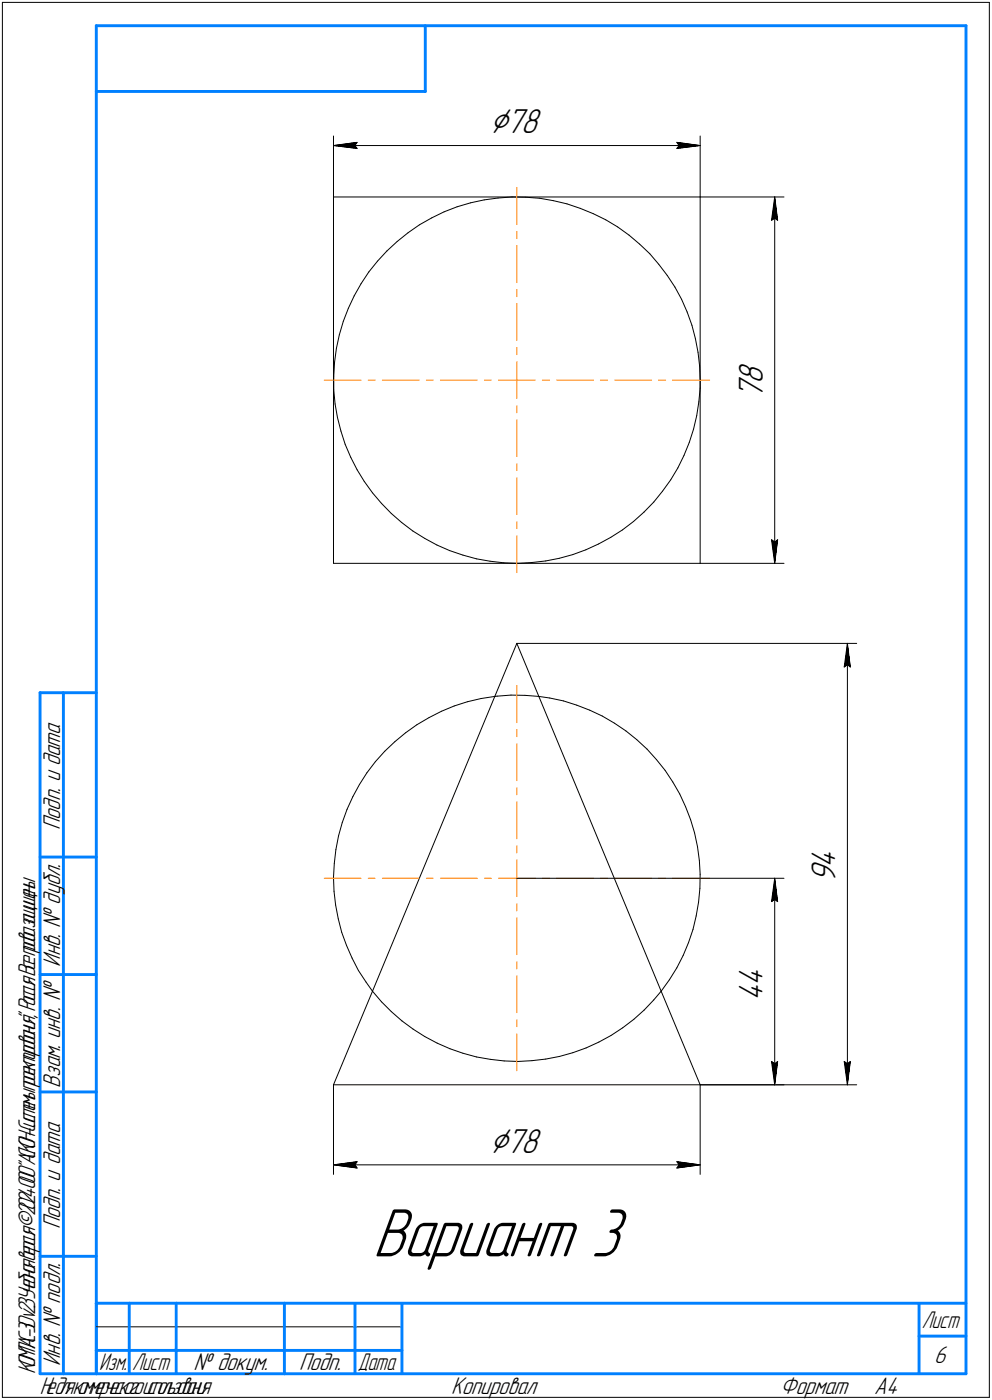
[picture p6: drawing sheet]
<svg xmlns="http://www.w3.org/2000/svg" width="211mm" height="298mm" viewBox="0 0 211 298" stroke-linecap="round" stroke-linejoin="round" font-family="sans-serif">
<defs><g id="words">
<text font-size="15.6" x="79.3" y="267.5">Вариант 3</text>
<g font-size="8.5">
<text x="104.2" y="28.4">⌀78</text>
<text x="104.2" y="245.5">⌀78</text>
</g>
<g font-size="7.8">
<text x="162.3" y="81.8" transform="rotate(-90 162.3 81.8)">8</text>
<text x="162.3" y="85" transform="rotate(-90 162.3 85)">7</text>
<text x="177.7" y="184.9" transform="rotate(-90 177.7 184.9)">4</text>
<text x="177.7" y="188.1" transform="rotate(-90 177.7 188.1)">9</text>
<text x="162.3" y="209.9" transform="rotate(-90 162.3 209.9)">4</text>
<text x="162.3" y="213.1" transform="rotate(-90 162.3 213.1)">4</text>
</g>
<g font-size="5.5">
<text x="12.8" y="176.7" transform="rotate(-90 12.8 176.7)">Подп. и дата</text>
<text x="12.8" y="205.8" transform="rotate(-90 12.8 205.8)">Инв. № дубл.</text>
<text x="12.8" y="231.6" transform="rotate(-90 12.8 231.6)">Взам. инв. №</text>
<text x="12.8" y="261.7" transform="rotate(-90 12.8 261.7)">Подп. и дата</text>
<text x="12.8" y="290.8" transform="rotate(-90 12.8 290.8)">Инв. № подл.</text>
<text x="41.2" y="291.8">№ докум.</text>
<text x="63.6" y="291.8">Подп.</text>
<text x="198.8" y="290.3">6</text>
<text x="96" y="296.8">Копировал</text>
<text x="166" y="296.8">Формат</text>
<text x="186" y="296.8">A4</text>
</g>
<g font-size="5.4">
<text x="196.1" y="282.8">Лист</text>
<text x="7.5" y="292.5" transform="rotate(-90 7.5 292.5)">КОМПАС-3Dv23Учебнаяверсия©2024ООО&quot;АСКОН-Системыпроектирования&quot;,Россия.Всеправазащищены.</text>
<text x="21.1" y="291.8">Изм.</text>
<text x="28.1" y="291.8">Лист</text>
<text x="76.1" y="291.8">Дата</text>
<text x="8.5" y="296.7">Недлякоммерческогоиспользования</text>
</g>
</g></defs>
<g fill="none" stroke="#000" stroke-width=".21">
<path d="M.5 .5v297zM.5 .5h210zM210.5 .5v297zM71 29v12.9zM71 31l5-.7zM71 31l5 .6zM71 31h78zM75.5 31l.5 .6zM76 30.3l-.5 .7zM144 31.6l5-.6zM144 30.3l.5 .7zM144 30.3l5 .7z"/>
<path d="M144.5 31l-.5 .6zM149 29v12.9zM71 41.9v78zM71 41.9h39zM78.5 57.9l-1.7 2.5zM80.3 55.6l-1.8 2.3zM82.3 53.5l2.2-2.1zM82.3 53.5l-2 2.1zM84.5 51.4l2.3-1.8zM86.8 49.6l2.4-1.7zM89.2 47.9l2.6-1.5zM91.8 46.4l2.7-1.3z"/>
<path d="M94.5 45.1l2.8-1.1zM97.3 44l2.8-.8zM100.1 43.2l2.9-.6zM103 42.6l2.9-.4zM105.9 42.2l3-.3zM108.9 41.9l3 .1zM110 41.9h39zM111.9 42l3 .2zM114.9 42.2l2.8 .5zM117.7 42.7l2.9 .7zM120.6 43.4l2.8 1zM123.4 44.4l2.8 1.1z"/>
<path d="M126.2 45.5l2.7 1.3zM128.9 46.8l2.5 1.5zM131.4 48.3l2.4 1.8zM133.8 50.1l2.3 1.9zM136.1 52l2.1 2zM138.2 54l2 2.3zM140.2 56.3l1.8 2.3zM142 58.6l1.6 2.5zM149 41.9v78zM149 41.9h17.8zM164.1 46.9l.7-.4zM164.8 41.9l.6 5z"/>
<path d="M164.8 46.5l.6 .4zM164.8 41.9l-.7 5zM164.8 41.9v78zM71.2 77.1l-.2 3zM71.6 74.2l-.4 2.9zM72.2 71.3l-.6 2.9zM73 68.4l-.8 2.9zM74.1 65.6l-1.1 2.8zM75.4 63l-1.3 2.6zM76.8 60.4l-1.4 2.6zM143.6 61.1l1.4 2.6zM145 63.7l1.2 2.7z"/>
<path d="M146.2 66.4l1 2.9zM147.2 69.3l.7 2.8zM147.9 72.1l.6 2.9zM148.5 75l.3 2.9zM148.8 77.9l.2 3zM71 80.1v2.9zM71 83l.3 3zM71.3 86l.5 2.9zM71.8 88.9l.7 2.9zM72.5 91.8l.9 2.8zM73.4 94.6l1.2 2.8zM74.6 97.4l1.4 2.6z"/>
<path d="M144.2 99.6l-1.5 2.6zM145.5 97l-1.3 2.6zM146.6 94.2l-1.1 2.8zM147.5 91.4l-.9 2.8zM148.2 88.5l-.7 2.9zM148.7 85.6l-.5 2.9zM149 82.6l-.3 3zM149 80.9v1.7zM71 119.9h78zM76 100l1.5 2.5zM77.5 102.5l1.7 2.4zM79.2 104.9l2 2.3z"/>
<path d="M81.2 107.2l2.1 2.1zM83.3 109.3l2.2 2zM85.5 111.3l2.3 1.8zM87.8 113.1l2.6 1.5zM90.4 114.6l2.6 1.4zM93 116l2.7 1.2zM95.7 117.2l2.8 1zM98.5 118.2l2.9 .8zM101.4 119l2.9 .5zM104.3 119.5l2.9 .3zM107.2 119.8l3 .1zM110.2 119.9l2.9-.1z"/>
<path d="M113.1 119.8l3-.4zM116.1 119.4l2.9-.5zM119 118.9l2.9-.8zM121.9 118.1l2.7-1zM124.6 117.1l2.7-1.3zM127.3 115.8l2.6-1.4zM129.9 114.4l2.5-1.6zM132.4 112.8l2.4-1.8zM134.8 111l2.2-1.9zM139.1 106.9l-2.1 2.2zM140.9 104.6l-1.8 2.3zM142.7 102.2l-1.8 2.4z"/>
<path d="M149 119.9h17.8zM164.1 114.9l.7 5zM164.1 114.9l.7 .5zM164.8 115.4l.6-.5zM165.4 114.9l-.6 5zM110 137l-4.7 11.3zM110 137l4.6 11.3zM110 137h72.3zM180.3 137l.6 5zM180.3 137l-.7 5zM180.3 137v94zM81.8 160l2.2-2.1z"/>
<path d="M81.8 160l-1.9 2.2zM84 157.9l2.3-1.9zM86.3 156l2.4-1.7zM88.7 154.3l2.6-1.5zM91.3 152.8l2.6-1.4zM93.9 151.4l2.7-1.1zM96.6 150.3l2.9-.9zM99.5 149.4l2.8-.7zM102.3 148.7l3-.4zM105.3 148.3l-26.1 62.7zM105.3 148.3l.5-.1zM105.8 148.2l2.9-.2z"/>
<path d="M108.7 148l3 .1zM111.7 148.1l2.9 .2zM114.6 148.3l26.1 62.7zM114.6 148.3l2.4 .3zM117 148.6l2.9 .6zM119.9 149.2l2.8 .9zM122.7 150.1l2.8 1.1zM125.5 151.2l2.6 1.3zM128.1 152.5l2.6 1.5zM130.7 154l2.5 1.6zM133.2 155.6l2.3 1.9zM135.5 157.5l2.2 2z"/>
<path d="M137.7 159.5l1.9 2.2zM179.6 142l.7-.5zM180.3 141.5l.6 .5zM72 178l-.5 2.9zM72.8 175.1l-.8 2.9zM73.8 172.3l-1 2.8zM75.1 169.6l-1.3 2.7zM76.5 167l-1.4 2.6zM78.1 164.5l-1.6 2.5zM79.9 162.2l-1.8 2.3zM139.6 161.7l1.9 2.3zM141.5 164l1.6 2.5z"/>
<path d="M143.1 166.5l1.5 2.6zM144.6 169.1l1.3 2.7zM145.9 171.8l1 2.7zM146.9 174.5l.9 2.8zM147.8 177.3l.6 3zM71 186.8l.1 3zM71.1 189.8l.3 2.9zM71.1 183.8l-.1 3zM71.4 192.7l.6 2.9zM71.5 180.9l-.4 2.9zM72 195.6l.7 2.9zM72.7 198.5l1 2.8z"/>
<path d="M110 187h56.8zM147.4 197.9l-.9 2.8zM148.1 195l-.7 2.9zM148.4 180.3l.4 2.9zM148.6 192.1l-.5 2.9zM148.8 183.2l.2 3zM148.9 189.1l-.3 3zM149 186.2l-.1 2.9zM164.1 192l.7-.5zM164.8 187l.6 5zM164.8 191.5l.6 .5zM164.8 187l-.7 5z"/>
<path d="M164.8 187v44zM73.7 201.3l1.2 2.7zM74.9 204l1.4 2.6zM76.3 206.6l1.6 2.5zM77.9 209.1l1.3 1.9zM79.2 211l-8.2 20zM79.2 211l2 2.3zM81.2 213.3l2.1 2.1zM83.3 215.4l2.2 2zM85.5 217.4l2.4 1.7zM87.9 219.1l2.5 1.6zM132.5 218.8l2.3-1.8z"/>
<path d="M134.8 217l2.2-1.9zM139.1 212.9l-2.1 2.2zM140.7 211l8.3 20zM140.7 211l-1.6 1.9zM142.4 208.6l-1.7 2.4zM144 206.1l-1.6 2.5zM145.3 203.4l-1.3 2.7zM146.5 200.7l-1.2 2.7zM71 231h78zM71 231v19zM90.4 220.7l2.6 1.4zM93 222.1l2.7 1.2z"/>
<path d="M95.7 223.3l2.8 1zM98.5 224.3l2.9 .7zM101.4 225l2.9 .6zM104.3 225.6l2.9 .3zM107.2 225.9l3 .1zM110.2 226l3-.2zM113.2 225.8l2.9-.3zM116.1 225.5l2.9-.6zM119 224.9l2.9-.8zM121.9 224.1l2.8-1zM124.7 223.1l2.7-1.2zM127.4 221.9l2.6-1.4z"/>
<path d="M130 220.5l2.5-1.7zM149 231h17.8zM149 231h33.3zM149 231v19zM164.1 226l.7 5zM164.1 226l.7 .5zM164.8 226.5l.6-.5zM165.4 226l-.6 5zM179.6 226l.7 5zM179.6 226l.7 .5zM180.3 226.5l.6-.5zM180.9 226l-.6 5z"/>
<path d="M71 248l5-.7zM71 248l5 .7zM71 248h78zM75.5 248l.5 .7zM76 247.3l-.5 .7zM144 248.7l5-.7zM144 247.3l.5 .7zM144 247.3l5 .7zM144.5 248l-.5 .7zM.5 297.5h210zM20.5 282.5h65z"/>
</g>
<g fill="none" stroke="#ff8000" stroke-width=".21">
<path d="M110 39.9v7.9zM110 49.3v1.5zM110 52.3v7.9zM110 61.6v1.6zM110 64.6v7.9zM110 74v1.5zM110 77v3.9zM69 80.9h7.8zM78.3 80.9h1.5zM81.3 80.9h7.9zM90.7 80.9h1.5zM93.7 80.9h7.8z"/>
<path d="M103.1 80.9h1.4zM106.1 80.9h3.9zM110 80.9h3.9zM110 98.7v1.5zM110 89.4v7.8zM110 86.4v1.5zM110 80.9v3.9zM115.4 80.9h1.5zM118.4 80.9h7.9zM127.7 80.9h1.6zM130.8 80.9h7.8zM140.1 80.9h1.5z"/>
<path d="M143.1 80.9h7.9zM110 114.1v7.8zM110 111.1v1.5zM110 101.7v7.9zM110 146v7.9zM110 155.3v1.6zM110 158.3v7.9zM110 167.7v1.5zM110 170.7v7.9zM69 187h7.8zM78.3 187h1.5zM81.3 187h7.9z"/>
<path d="M90.7 187h1.5zM93.7 187h7.8zM103.1 187h1.4zM106.1 187h3.9zM110 187h3.9zM110 195.4v7.9zM110 192.4v1.5zM110 187v3.9zM110 180.1v1.5zM110 183v4zM115.4 187h1.5zM118.4 187h7.9z"/>
<path d="M127.7 187h1.6zM130.8 187h7.8zM140.1 187h1.5zM143.1 187h7.9zM110 217.1v1.5zM110 207.8v7.8zM110 204.8v1.5zM110 220.1v7.9z"/>
</g>
<g fill="#fff" stroke="#fff" stroke-width=".21">
<path d="M156.7 204.9h7.1zM156.7 204.9h7.1zM156.7 205h7.1zM156.7 205.1h7.1zM156.7 205.1h7.1zM156.7 205.2h7.1zM156.7 205.2h7.1zM156.7 205.3h7.1zM156.7 205.3h7.1zM156.7 205.4h7.1zM156.7 205.5h7.1zM156.7 205.5h7.1zM156.7 205.6h7.1zM156.7 205.6h7.1zM156.7 205.7h7.1zM156.7 205.7h7.1zM156.7 205.8h7.1zM156.7 205.9h7.1zM156.7 205.9h7.1zM156.7 206h7.1zM156.7 206h7.1zM156.7 206.1h7.1zM156.7 206.1h7.1zM156.7 206.2h7.1zM156.7 206.2h7.1zM156.7 206.3h7.1zM156.7 206.4h7.1zM156.7 206.4h7.1zM156.7 206.5h7.1zM156.7 206.5h7.1zM156.7 206.6h7.1zM156.7 206.6h7.1zM156.7 206.7h7.1zM156.7 206.8h7.1zM156.7 206.8h7.1zM156.7 206.9h7.1zM156.7 206.9h7.1zM156.7 207h7.1zM156.7 207h7.1zM156.7 207.1h7.1zM156.7 207.2h7.1zM156.7 207.2h7.1zM156.7 207.3h7.1zM156.7 207.3h7.1zM156.7 207.4h7.1zM156.7 207.4h7.1zM156.7 207.5h7.1zM156.7 207.5h7.1zM156.7 207.6h7.1zM156.7 207.7h7.1zM156.7 207.7h7.1zM156.7 207.8h7.1zM156.7 207.8h7.1zM156.7 207.9h7.1zM156.7 207.9h7.1zM156.7 208h7.1zM156.7 208.1h7.1zM156.7 208.1h7.1zM156.7 208.2h7.1zM156.7 208.2h7.1zM156.7 208.3h7.1zM156.7 208.3h7.1zM156.7 208.4h7.1zM156.7 208.4h7.1zM156.7 208.5h7.1zM156.7 208.6h7.1zM156.7 208.6h7.1zM156.7 208.7h7.1zM156.7 208.7h7.1zM156.7 208.8h7.1zM156.7 208.8h7.1zM156.7 208.9h7.1zM156.7 209h7.1zM156.7 209h7.1zM156.7 209.1h7.1zM156.7 209.1h7.1zM156.7 209.2h7.1zM156.7 209.2h7.1zM156.7 209.3h7.1zM156.7 209.4h7.1zM156.7 209.4h7.1zM156.7 209.5h7.1zM156.7 209.5h7.1zM156.7 209.6h7.1zM156.7 209.6h7.1zM156.7 209.7h7.1zM156.7 209.7h7.1zM156.7 209.8h7.1zM156.7 209.9h7.1zM156.7 209.9h7.1zM156.7 210h7.1zM156.7 210h7.1zM156.7 210.1h7.1zM156.7 210.1h7.1zM156.7 210.2h7.1zM156.7 210.3h7.1zM156.7 210.3h7.1zM156.7 210.4h7.1zM156.7 210.4h7.1zM156.7 210.5h7.1zM156.7 210.5h7.1zM156.7 210.6h7.1zM156.7 210.7h7.1zM156.7 210.7h7.1zM156.7 210.8h7.1zM156.7 210.8h7.1zM156.7 210.9h7.1zM156.7 210.9h7.1zM156.7 211h7.1zM156.7 211h7.1zM156.7 211.1h7.1zM156.7 211.2h7.1zM156.7 211.2h7.1zM156.7 211.3h7.1zM156.7 211.3h7.1zM156.7 211.4h7.1zM156.7 211.4h7.1zM156.7 211.5h7.1zM156.7 211.6h7.1zM156.7 211.6h7.1zM156.7 211.7h7.1zM156.7 211.7h7.1zM156.7 211.8h7.1zM156.7 211.8h7.1zM156.7 211.9h7.1zM156.7 211.9h7.1zM156.7 212h7.1zM156.7 212.1h7.1zM156.7 212.1h7.1zM156.7 212.2h7.1zM156.7 212.2h7.1zM156.7 212.3h7.1zM156.7 212.3h7.1zM156.7 212.4h7.1zM156.7 212.5h7.1zM156.7 212.5h7.1zM156.7 212.6h7.1zM156.7 212.6h7.1zM156.7 212.7h7.1zM156.7 212.7h7.1zM156.7 212.8h7.1zM156.7 212.9h7.1zM156.7 212.9h7.1zM156.7 213h7.1zM156.7 213h7.1z"/>
<path d="M163.6 225.5h2.5zM163.6 225.6h2.5zM163.6 225.6h2.5zM163.6 225.7h2.5zM163.6 225.7h2.5zM163.6 225.8h2.5zM163.6 225.8h2.5zM163.6 225.9h2.5zM163.7 225.9h2.3zM163.7 226h2.3zM163.7 226.1h2.3zM163.7 226.1h2.3zM163.7 226.2h2.3zM163.7 226.2h2.3zM163.7 226.3h2.3zM163.7 226.3h2.2zM163.7 226.4h2.2zM163.7 226.5h2.2zM163.7 226.5h2.2zM163.7 226.6h2.2zM163.7 226.6h2.2zM163.7 226.7h2.2zM163.7 226.7h2.2zM163.8 226.8h2.1zM163.8 226.9h2.1zM163.8 226.9h2.1zM163.8 227h2.1zM163.8 227h2.1zM163.8 227.1h2.1zM163.8 227.1h2.1zM163.9 227.2h1.9zM163.9 227.2h1.9zM163.9 227.3h1.9zM163.9 227.4h1.9zM163.9 227.4h1.9zM163.9 227.5h1.9zM163.9 227.5h1.9zM163.9 227.6h1.9zM163.9 227.6h1.9zM163.9 227.7h1.9zM163.9 227.8h1.9zM163.9 227.8h1.9zM163.9 227.9h1.9zM163.9 227.9h1.9zM163.9 228h1.8zM164 228h1.7zM164 228.1h1.7zM164 228.1h1.7zM164 228.2h1.7zM164 228.3h1.7zM164 228.3h1.7zM164 228.4h1.7zM164 228.4h1.7zM164 228.5h1.7zM164 228.5h1.7zM164 228.6h1.7zM164 228.7h1.7zM164 228.7h1.7zM164 228.8h1.7zM164.1 228.8h1.5zM164.1 228.9h1.5zM164.1 228.9h1.5zM164.1 229h1.5zM164.1 229.1h1.5zM164.1 229.1h1.5zM164.1 229.2h1.5zM164.1 229.2h1.5zM164.1 229.3h1.5zM164.1 229.3h1.5zM164.2 229.4h1.3zM164.2 229.4h1.3zM164.3 229.5h1.1zM164.3 229.6h1.1zM164.3 229.6h1.1zM164.3 229.7h1.1zM164.3 229.7h1.1zM164.4 229.8h.9zM164.4 229.8h.9zM164.4 229.9h.9zM164.4 230h.9zM164.4 230h.9zM164.5 230.1h.7zM164.5 230.1h.7zM164.5 230.2h.7zM164.5 230.2h.7zM164.5 230.3h.7zM164.6 230.3h.5zM164.6 230.4h.5zM164.6 230.5h.4zM164.6 230.5h.4zM164.7 230.6h.3zM164.7 230.6h.3zM164.7 230.7h.3zM164.8 230.7h.1zM164.8 230.8h.1z"/>
<path d="M164.8 187.2h.1zM164.8 187.2h.1zM164.7 187.3h.3zM164.7 187.3h.3zM164.7 187.4h.3zM164.6 187.5h.4zM164.6 187.5h.4zM164.6 187.6h.5zM164.6 187.6h.5zM164.5 187.7h.7zM164.5 187.7h.7zM164.5 187.8h.7zM164.5 187.8h.7zM164.5 187.9h.7zM164.4 188h.9zM164.4 188h.9zM164.4 188.1h.9zM164.4 188.1h.9zM164.4 188.2h.9zM164.3 188.2h1.1zM164.3 188.3h1.1zM164.3 188.4h1.1zM164.3 188.4h1.1zM164.3 188.5h1.1zM164.2 188.5h1.3zM164.2 188.6h1.3zM164.1 188.6h1.5zM164.1 188.7h1.5zM164.1 188.8h1.5zM164.1 188.8h1.5zM164.1 188.9h1.5zM164.1 188.9h1.5zM164.1 189h1.5zM164.1 189h1.5zM164.1 189.1h1.5zM164.1 189.1h1.5zM164 189.2h1.7zM164 189.3h1.7zM164 189.3h1.7zM164 189.4h1.7zM164 189.4h1.7zM164 189.5h1.7zM164 189.5h1.7zM164 189.6h1.7zM164 189.7h1.7zM164 189.7h1.7zM164 189.8h1.7zM164 189.8h1.7zM164 189.9h1.7zM164 189.9h1.7zM163.9 190h1.8zM163.9 190h1.9zM163.9 190.1h1.9zM163.9 190.2h1.9zM163.9 190.2h1.9zM163.9 190.3h1.9zM163.9 190.3h1.9zM163.9 190.4h1.9zM163.9 190.4h1.9zM163.9 190.5h1.9zM163.9 190.6h1.9zM163.9 190.6h1.9zM163.9 190.7h1.9zM163.9 190.7h1.9zM163.9 190.8h1.9zM163.8 190.8h2.1zM163.8 190.9h2.1zM163.8 191h2.1zM163.8 191h2.1zM163.8 191.1h2.1zM163.8 191.1h2.1zM163.8 191.2h2.1zM163.7 191.2h2.2zM163.7 191.3h2.2zM163.7 191.3h2.2zM163.7 191.4h2.2zM163.7 191.5h2.2zM163.7 191.5h2.2zM163.7 191.6h2.2zM163.7 191.6h2.2zM163.7 191.7h2.3zM163.7 191.7h2.3zM163.7 191.8h2.3zM163.7 191.9h2.3zM163.7 191.9h2.3zM163.7 192h2.3zM163.7 192h2.3zM163.6 192.1h2.5zM163.6 192.1h2.5zM163.6 192.2h2.5zM163.6 192.2h2.5zM163.6 192.3h2.5zM163.6 192.4h2.5zM163.6 192.4h2.5z"/>
<path d="M172.2 179.9h7.1zM172.2 179.9h7.1zM172.2 180h7.1zM172.2 180.1h7.1zM172.2 180.1h7.1zM172.2 180.2h7.1zM172.2 180.2h7.1zM172.2 180.3h7.1zM172.2 180.3h7.1zM172.2 180.4h7.1zM172.2 180.5h7.1zM172.2 180.5h7.1zM172.2 180.6h7.1zM172.2 180.6h7.1zM172.2 180.7h7.1zM172.2 180.7h7.1zM172.2 180.8h7.1zM172.2 180.8h7.1zM172.2 180.9h7.1zM172.2 181h7.1zM172.2 181h7.1zM172.2 181.1h7.1zM172.2 181.1h7.1zM172.2 181.2h7.1zM172.2 181.2h7.1zM172.2 181.3h7.1zM172.2 181.4h7.1zM172.2 181.4h7.1zM172.2 181.5h7.1zM172.2 181.5h7.1zM172.2 181.6h7.1zM172.2 181.6h7.1zM172.2 181.7h7.1zM172.2 181.8h7.1zM172.2 181.8h7.1zM172.2 181.9h7.1zM172.2 181.9h7.1zM172.2 182h7.1zM172.2 182h7.1zM172.2 182.1h7.1zM172.2 182.1h7.1zM172.2 182.2h7.1zM172.2 182.3h7.1zM172.2 182.3h7.1zM172.2 182.4h7.1zM172.2 182.4h7.1zM172.2 182.5h7.1zM172.2 182.5h7.1zM172.2 182.6h7.1zM172.2 182.7h7.1zM172.2 182.7h7.1zM172.2 182.8h7.1zM172.2 182.8h7.1zM172.2 182.9h7.1zM172.2 182.9h7.1zM172.2 183h7.1zM172.2 183h7.1zM172.2 183.1h7.1zM172.2 183.2h7.1zM172.2 183.2h7.1zM172.2 183.3h7.1zM172.2 183.3h7.1zM172.2 183.4h7.1zM172.2 183.4h7.1zM172.2 183.5h7.1zM172.2 183.6h7.1zM172.2 183.6h7.1zM172.2 183.7h7.1zM172.2 183.7h7.1zM172.2 183.8h7.1zM172.2 183.8h7.1zM172.2 183.9h7.1zM172.2 184h7.1zM172.2 184h7.1zM172.2 184.1h7.1zM172.2 184.1h7.1zM172.2 184.2h7.1zM172.2 184.2h7.1zM172.2 184.3h7.1zM172.2 184.3h7.1zM172.2 184.4h7.1zM172.2 184.5h7.1zM172.2 184.5h7.1zM172.2 184.6h7.1zM172.2 184.6h7.1zM172.2 184.7h7.1zM172.2 184.7h7.1zM172.2 184.8h7.1zM172.2 184.9h7.1zM172.2 184.9h7.1zM172.2 185h7.1zM172.2 185h7.1zM172.2 185.1h7.1zM172.2 185.1h7.1zM172.2 185.2h7.1zM172.2 185.3h7.1zM172.2 185.3h7.1zM172.2 185.4h7.1zM172.2 185.4h7.1zM172.2 185.5h7.1zM172.2 185.5h7.1zM172.2 185.6h7.1zM172.2 185.6h7.1zM172.2 185.7h7.1zM172.2 185.8h7.1zM172.2 185.8h7.1zM172.2 185.9h7.1zM172.2 185.9h7.1zM172.2 186h7.1zM172.2 186h7.1zM172.2 186.1h7.1zM172.2 186.2h7.1zM172.2 186.2h7.1zM172.2 186.3h7.1zM172.2 186.3h7.1zM172.2 186.4h7.1zM172.2 186.4h7.1zM172.2 186.5h7.1zM172.2 186.5h7.1zM172.2 186.6h7.1zM172.2 186.7h7.1zM172.2 186.7h7.1zM172.2 186.8h7.1zM172.2 186.8h7.1zM172.2 186.9h7.1zM172.2 186.9h7.1zM172.2 187h7.1zM172.2 187.1h7.1zM172.2 187.1h7.1zM172.2 187.2h7.1zM172.2 187.2h7.1zM172.2 187.3h7.1zM172.2 187.3h7.1zM172.2 187.4h7.1zM172.2 187.5h7.1zM172.2 187.5h7.1zM172.2 187.6h7.1zM172.2 187.6h7.1zM172.2 187.7h7.1zM172.2 187.7h7.1zM172.2 187.8h7.1zM172.2 187.8h7.1zM172.2 187.9h7.1zM172.2 188h7.1zM172.2 188h7.1z"/>
<path d="M179 225.5h2.5zM179.1 225.6h2.4zM179.1 225.6h2.4zM179.1 225.7h2.4zM179.1 225.7h2.4zM179.1 225.8h2.4zM179.1 225.8h2.4zM179.1 225.9h2.4zM179.2 225.9h2.3zM179.2 226h2.3zM179.2 226.1h2.3zM179.2 226.1h2.3zM179.2 226.2h2.3zM179.2 226.2h2.3zM179.2 226.3h2.3zM179.2 226.3h2.2zM179.2 226.4h2.2zM179.2 226.5h2.2zM179.2 226.5h2.2zM179.2 226.6h2.2zM179.2 226.6h2.2zM179.2 226.7h2.2zM179.2 226.7h2.2zM179.3 226.8h2.1zM179.3 226.9h2.1zM179.3 226.9h2.1zM179.3 227h2.1zM179.3 227h2.1zM179.3 227.1h2.1zM179.3 227.1h2.1zM179.3 227.2h2zM179.3 227.2h2zM179.3 227.3h2zM179.3 227.4h2zM179.3 227.4h2zM179.3 227.5h2zM179.3 227.5h2zM179.4 227.6h1.8zM179.4 227.6h1.8zM179.4 227.7h1.8zM179.4 227.8h1.8zM179.4 227.8h1.8zM179.4 227.9h1.8zM179.4 227.9h1.8zM179.4 228h1.8zM179.4 228h1.8zM179.4 228.1h1.8zM179.4 228.1h1.8zM179.4 228.2h1.8zM179.4 228.3h1.8zM179.4 228.3h1.8zM179.4 228.4h1.8zM179.5 228.4h1.6zM179.5 228.5h1.6zM179.5 228.5h1.6zM179.5 228.6h1.6zM179.5 228.7h1.6zM179.5 228.7h1.6zM179.5 228.8h1.6zM179.5 228.8h1.6zM179.5 228.9h1.6zM179.5 228.9h1.6zM179.5 229h1.6zM179.5 229.1h1.6zM179.5 229.1h1.6zM179.5 229.2h1.6zM179.5 229.2h1.5zM179.6 229.3h1.4zM179.6 229.3h1.4zM179.7 229.4h1.3zM179.7 229.4h1.3zM179.7 229.5h1.2zM179.7 229.6h1.2zM179.7 229.6h1.2zM179.8 229.7h1zM179.8 229.7h1zM179.8 229.8h1zM179.8 229.8h1zM179.9 229.9h.8zM179.9 230h.8zM179.9 230h.8zM179.9 230.1h.8zM179.9 230.1h.8zM180 230.2h.6zM180 230.2h.6zM180 230.3h.6zM180.1 230.3h.5zM180.1 230.4h.5zM180.1 230.5h.4zM180.1 230.5h.4zM180.2 230.6h.3zM180.2 230.6h.3zM180.2 230.7h.3zM180.2 230.7h.2zM180.2 230.8h.2z"/>
<path d="M180.2 137.2h.2zM180.2 137.2h.2zM180.2 137.3h.3zM180.2 137.3h.3zM180.2 137.4h.3zM180.1 137.4h.4zM180.1 137.5h.4zM180.1 137.6h.5zM180.1 137.6h.5zM180.1 137.7h.5zM180 137.7h.6zM180 137.8h.6zM179.9 137.8h.8zM179.9 137.9h.8zM179.9 138h.8zM179.9 138h.8zM179.9 138.1h.8zM179.8 138.1h1zM179.8 138.2h1zM179.8 138.2h1zM179.8 138.3h1zM179.8 138.3h1zM179.7 138.4h1.2zM179.7 138.5h1.2zM179.7 138.5h1.2zM179.7 138.6h1.3zM179.7 138.6h1.3zM179.6 138.7h1.4zM179.6 138.7h1.4zM179.5 138.8h1.5zM179.5 138.9h1.6zM179.5 138.9h1.6zM179.5 139h1.6zM179.5 139h1.6zM179.5 139.1h1.6zM179.5 139.1h1.6zM179.5 139.2h1.6zM179.5 139.2h1.6zM179.5 139.3h1.6zM179.5 139.4h1.6zM179.5 139.4h1.6zM179.5 139.5h1.6zM179.5 139.5h1.6zM179.5 139.6h1.6zM179.4 139.6h1.8zM179.4 139.7h1.8zM179.4 139.8h1.8zM179.4 139.8h1.8zM179.4 139.9h1.8zM179.4 139.9h1.8zM179.4 140h1.8zM179.4 140h1.8zM179.4 140.1h1.8zM179.4 140.2h1.8zM179.4 140.2h1.8zM179.4 140.3h1.8zM179.4 140.3h1.8zM179.4 140.4h1.8zM179.3 140.4h2zM179.3 140.5h2zM179.3 140.5h2zM179.3 140.6h2zM179.3 140.7h2zM179.3 140.7h2zM179.3 140.8h2zM179.3 140.8h2zM179.3 140.9h2.1zM179.3 140.9h2.1zM179.3 141h2.1zM179.3 141.1h2.1zM179.3 141.1h2.1zM179.3 141.2h2.1zM179.3 141.2h2.1zM179.2 141.3h2.2zM179.2 141.3h2.2zM179.2 141.4h2.2zM179.2 141.4h2.2zM179.2 141.5h2.2zM179.2 141.6h2.2zM179.2 141.6h2.2zM179.2 141.7h2.3zM179.2 141.7h2.3zM179.2 141.8h2.3zM179.2 141.8h2.3zM179.2 141.9h2.3zM179.2 142h2.3zM179.2 142h2.3zM179.1 142.1h2.4zM179.1 142.1h2.4zM179.1 142.2h2.4zM179.1 142.2h2.4zM179.1 142.3h2.4zM179.1 142.4h2.4zM179.1 142.4h2.4z"/>
<path d="M104.1 239.8h11.7zM104.1 239.8h11.7zM104.1 239.9h11.7zM104.1 239.9h11.7zM104.1 240h11.7zM104.1 240.1h11.7zM104.1 240.1h11.7zM104.1 240.2h11.7zM104.1 240.2h11.7zM104.1 240.3h11.7zM104.1 240.3h11.7zM104.1 240.4h11.7zM104.1 240.5h11.7zM104.1 240.5h11.7zM104.1 240.6h11.7zM104.1 240.6h11.7zM104.1 240.7h11.7zM104.1 240.7h11.7zM104.1 240.8h11.7zM104.1 240.8h11.7zM104.1 240.9h11.7zM104.1 241h11.7zM104.1 241h11.7zM104.1 241.1h11.7zM104.1 241.1h11.7zM104.1 241.2h11.7zM104.1 241.2h11.7zM104.1 241.3h11.7zM104.1 241.4h11.7zM104.1 241.4h11.7zM104.1 241.5h11.7zM104.1 241.5h11.7zM104.1 241.6h11.7zM104.1 241.6h11.7zM104.1 241.7h11.7zM104.1 241.8h11.7zM104.1 241.8h11.7zM104.1 241.9h11.7zM104.1 241.9h11.7zM104.1 242h11.7zM104.1 242h11.7zM104.1 242.1h11.7zM104.1 242.1h11.7zM104.1 242.2h11.7zM104.1 242.3h11.7zM104.1 242.3h11.7zM104.1 242.4h11.7zM104.1 242.4h11.7zM104.1 242.5h11.7zM104.1 242.5h11.7zM104.1 242.6h11.7zM104.1 242.7h11.7zM104.1 242.7h11.7zM104.1 242.8h11.7zM104.1 242.8h11.7zM104.1 242.9h11.7zM104.1 242.9h11.7zM104.1 243h11.7zM104.1 243h11.7zM104.1 243.1h11.7zM104.1 243.2h11.7zM104.1 243.2h11.7zM104.1 243.3h11.7zM104.1 243.3h11.7zM104.1 243.4h11.7zM104.1 243.4h11.7zM104.1 243.5h11.7zM104.1 243.6h11.7zM104.1 243.6h11.7zM104.1 243.7h11.7zM104.1 243.7h11.7zM104.1 243.8h11.7zM104.1 243.8h11.7zM104.1 243.9h11.7zM104.1 244h11.7zM104.1 244h11.7zM104.1 244.1h11.7zM104.1 244.1h11.7zM104.1 244.2h11.7zM104.1 244.2h11.7zM104.1 244.3h11.7zM104.1 244.3h11.7zM104.1 244.4h11.7zM104.1 244.5h11.7zM104.1 244.5h11.7zM104.1 244.6h11.7zM104.1 244.6h11.7zM104.1 244.7h11.7zM104.1 244.7h11.7zM104.1 244.8h11.7zM104.1 244.9h11.7zM104.1 244.9h11.7zM104.1 245h11.7zM104.1 245h11.7zM104.1 245.1h11.7zM104.1 245.1h11.7zM104.1 245.2h11.7zM104.1 245.3h11.7zM104.1 245.3h11.7zM104.1 245.4h11.7zM104.1 245.4h11.7zM104.1 245.5h11.7zM104.1 245.5h11.7zM104.1 245.6h11.7zM104.1 245.6h11.7zM104.1 245.7h11.7zM104.1 245.8h11.7zM104.1 245.8h11.7zM104.1 245.9h11.7zM104.1 245.9h11.7zM104.1 246h11.7zM104.1 246h11.7zM104.1 246.1h11.7zM104.1 246.2h11.7zM104.1 246.2h11.7zM104.1 246.3h11.7zM104.1 246.3h11.7zM104.1 246.4h11.7zM104.1 246.4h11.7zM104.1 246.5h11.7zM104.1 246.5h11.7zM104.1 246.6h11.7zM104.1 246.7h11.7zM104.1 246.7h11.7zM104.1 246.8h11.7zM104.1 246.8h11.7zM104.1 246.9h11.7zM104.1 246.9h11.7z"/>
<path d="M76.1 246.8h.4zM75.7 246.9h.8zM75.2 246.9h1.3zM74.8 247h1.7zM74.5 247.1h2zM74 247.1h2.5zM73.6 247.2h2.9zM73.2 247.2h3.3zM72.8 247.3h3.7zM72.6 247.3h3.9zM72.5 247.4h4zM72.4 247.5h4.1zM72.2 247.5h4.3zM72.1 247.6h4.4zM72 247.6h4.5zM71.8 247.7h4.7zM71.7 247.7h4.8zM71.5 247.8h5zM71.4 247.8h5.1zM71.2 247.9h5.3zM71.1 248h5.4zM71 248h5.5zM71.1 248.1h5.4zM71.2 248.1h5.3zM71.4 248.2h5.1zM71.5 248.2h5zM71.7 248.3h4.8zM71.8 248.4h4.7zM72 248.4h4.5zM72.1 248.5h4.4zM72.2 248.5h4.3zM72.4 248.6h4.1zM72.5 248.6h4zM72.6 248.7h3.9zM72.8 248.8h3.7zM73.2 248.8h3.3zM73.6 248.9h2.9zM74 248.9h2.5zM74.5 249h2zM74.8 249h1.7zM75.2 249.1h1.3zM75.7 249.1h.8zM76.1 249.2h.4z"/>
<path d="M143.5 246.8h.4zM143.5 246.9h.8zM143.5 246.9h1.2zM143.5 247h1.7zM143.5 247.1h2.1zM143.5 247.1h2.5zM143.5 247.2h2.9zM143.5 247.2h3.3zM143.5 247.3h3.7zM143.5 247.3h3.9zM143.5 247.4h4zM143.5 247.5h4.2zM143.5 247.5h4.3zM143.5 247.6h4.4zM143.5 247.6h4.6zM143.5 247.7h4.7zM143.5 247.7h4.8zM143.5 247.8h4.9zM143.5 247.8h5.1zM143.5 247.9h5.2zM143.5 248h5.3zM143.5 248h5.5zM143.5 248.1h5.3zM143.5 248.1h5.2zM143.5 248.2h5.1zM143.5 248.2h4.9zM143.5 248.3h4.8zM143.5 248.4h4.7zM143.5 248.4h4.6zM143.5 248.5h4.4zM143.5 248.5h4.3zM143.5 248.6h4.2zM143.5 248.6h4zM143.5 248.7h3.9zM143.5 248.8h3.7zM143.5 248.8h3.3zM143.5 248.9h2.9zM143.5 248.9h2.5zM143.5 249h2.1zM143.5 249h1.7zM143.5 249.1h1.2zM143.5 249.1h.8zM143.5 249.2h.4z"/>
<path d="M104.1 22.7h11.7zM104.1 22.7h11.7zM104.1 22.8h11.7zM104.1 22.9h11.7zM104.1 22.9h11.7zM104.1 23h11.7zM104.1 23h11.7zM104.1 23.1h11.7zM104.1 23.1h11.7zM104.1 23.2h11.7zM104.1 23.3h11.7zM104.1 23.3h11.7zM104.1 23.4h11.7zM104.1 23.4h11.7zM104.1 23.5h11.7zM104.1 23.5h11.7zM104.1 23.6h11.7zM104.1 23.7h11.7zM104.1 23.7h11.7zM104.1 23.8h11.7zM104.1 23.8h11.7zM104.1 23.9h11.7zM104.1 23.9h11.7zM104.1 24h11.7zM104.1 24h11.7zM104.1 24.1h11.7zM104.1 24.2h11.7zM104.1 24.2h11.7zM104.1 24.3h11.7zM104.1 24.3h11.7zM104.1 24.4h11.7zM104.1 24.4h11.7zM104.1 24.5h11.7zM104.1 24.6h11.7zM104.1 24.6h11.7zM104.1 24.7h11.7zM104.1 24.7h11.7zM104.1 24.8h11.7zM104.1 24.8h11.7zM104.1 24.9h11.7zM104.1 24.9h11.7zM104.1 25h11.7zM104.1 25.1h11.7zM104.1 25.1h11.7zM104.1 25.2h11.7zM104.1 25.2h11.7zM104.1 25.3h11.7zM104.1 25.3h11.7zM104.1 25.4h11.7zM104.1 25.5h11.7zM104.1 25.5h11.7zM104.1 25.6h11.7zM104.1 25.6h11.7zM104.1 25.7h11.7zM104.1 25.7h11.7zM104.1 25.8h11.7zM104.1 25.9h11.7zM104.1 25.9h11.7zM104.1 26h11.7zM104.1 26h11.7zM104.1 26.1h11.7zM104.1 26.1h11.7zM104.1 26.2h11.7zM104.1 26.2h11.7zM104.1 26.3h11.7zM104.1 26.4h11.7zM104.1 26.4h11.7zM104.1 26.5h11.7zM104.1 26.5h11.7zM104.1 26.6h11.7zM104.1 26.6h11.7zM104.1 26.7h11.7zM104.1 26.8h11.7zM104.1 26.8h11.7zM104.1 26.9h11.7zM104.1 26.9h11.7zM104.1 27h11.7zM104.1 27h11.7zM104.1 27.1h11.7zM104.1 27.1h11.7zM104.1 27.2h11.7zM104.1 27.3h11.7zM104.1 27.3h11.7zM104.1 27.4h11.7zM104.1 27.4h11.7zM104.1 27.5h11.7zM104.1 27.5h11.7zM104.1 27.6h11.7zM104.1 27.7h11.7zM104.1 27.7h11.7zM104.1 27.8h11.7zM104.1 27.8h11.7zM104.1 27.9h11.7zM104.1 27.9h11.7zM104.1 28h11.7zM104.1 28.1h11.7zM104.1 28.1h11.7zM104.1 28.2h11.7zM104.1 28.2h11.7zM104.1 28.3h11.7zM104.1 28.3h11.7zM104.1 28.4h11.7zM104.1 28.4h11.7zM104.1 28.5h11.7zM104.1 28.6h11.7zM104.1 28.6h11.7zM104.1 28.7h11.7zM104.1 28.7h11.7zM104.1 28.8h11.7zM104.1 28.8h11.7zM104.1 28.9h11.7zM104.1 29h11.7zM104.1 29h11.7zM104.1 29.1h11.7zM104.1 29.1h11.7zM104.1 29.2h11.7zM104.1 29.2h11.7zM104.1 29.3h11.7zM104.1 29.4h11.7zM104.1 29.4h11.7zM104.1 29.5h11.7zM104.1 29.5h11.7zM104.1 29.6h11.7zM104.1 29.6h11.7zM104.1 29.7h11.7zM104.1 29.7h11.7zM104.1 29.8h11.7zM104.1 29.9h11.7zM104.1 29.9h11.7z"/>
<path d="M76.1 29.8h.4zM75.7 29.9h.8zM75.2 29.9h1.3zM74.8 30h1.7zM74.5 30h2zM74 30.1h2.5zM73.6 30.1h2.9zM73.2 30.2h3.3zM72.8 30.3h3.7zM72.6 30.3h3.9zM72.5 30.4h4zM72.4 30.4h4.1zM72.2 30.5h4.3zM72.1 30.5h4.4zM72 30.6h4.5zM71.8 30.6h4.7zM71.7 30.7h4.8zM71.5 30.8h5zM71.4 30.8h5.1zM71.2 30.9h5.3zM71.1 30.9h5.4zM71 31h5.5zM71.1 31h5.4zM71.2 31.1h5.3zM71.4 31.2h5.1zM71.5 31.2h5zM71.7 31.3h4.8zM71.8 31.3h4.7zM72 31.4h4.5zM72.1 31.4h4.4zM72.2 31.5h4.3zM72.4 31.6h4.1zM72.5 31.6h4zM72.6 31.7h3.9zM72.8 31.7h3.7zM73.3 31.8h3.2zM73.7 31.8h2.8zM74.2 31.9h2.3zM74.6 31.9h1.9zM75.1 32h1.4zM75.6 32.1h.9zM76 32.1h.5z"/>
<path d="M143.5 29.8h.4zM143.5 29.9h.8zM143.5 29.9h1.2zM143.5 30h1.7zM143.5 30h2.1zM143.5 30.1h2.5zM143.5 30.1h2.9zM143.5 30.2h3.3zM143.5 30.3h3.7zM143.5 30.3h3.9zM143.5 30.4h4zM143.5 30.4h4.2zM143.5 30.5h4.3zM143.5 30.5h4.4zM143.5 30.6h4.6zM143.5 30.6h4.7zM143.5 30.7h4.8zM143.5 30.8h4.9zM143.5 30.8h5.1zM143.5 30.9h5.2zM143.5 30.9h5.3zM143.5 31h5.5zM143.5 31h5.3zM143.5 31.1h5.2zM143.5 31.2h5.1zM143.5 31.2h4.9zM143.5 31.3h4.8zM143.5 31.3h4.7zM143.5 31.4h4.6zM143.5 31.4h4.4zM143.5 31.5h4.3zM143.5 31.6h4.2zM143.5 31.6h4zM143.5 31.7h3.9zM143.5 31.7h3.7zM143.5 31.8h3.3zM143.5 31.8h2.8zM143.5 31.9h2.4zM143.5 31.9h1.8zM143.5 32h1.4zM143.5 32.1h.9zM143.5 32.1h.5z"/>
<path d="M156.7 76.8h7.1zM156.7 76.9h7.1zM156.7 76.9h7.1zM156.7 77h7.1zM156.7 77h7.1zM156.7 77.1h7.1zM156.7 77.2h7.1zM156.7 77.2h7.1zM156.7 77.3h7.1zM156.7 77.3h7.1zM156.7 77.4h7.1zM156.7 77.4h7.1zM156.7 77.5h7.1zM156.7 77.6h7.1zM156.7 77.6h7.1zM156.7 77.7h7.1zM156.7 77.7h7.1zM156.7 77.8h7.1zM156.7 77.8h7.1zM156.7 77.9h7.1zM156.7 77.9h7.1zM156.7 78h7.1zM156.7 78.1h7.1zM156.7 78.1h7.1zM156.7 78.2h7.1zM156.7 78.2h7.1zM156.7 78.3h7.1zM156.7 78.3h7.1zM156.7 78.4h7.1zM156.7 78.5h7.1zM156.7 78.5h7.1zM156.7 78.6h7.1zM156.7 78.6h7.1zM156.7 78.7h7.1zM156.7 78.7h7.1zM156.7 78.8h7.1zM156.7 78.9h7.1zM156.7 78.9h7.1zM156.7 79h7.1zM156.7 79h7.1zM156.7 79.1h7.1zM156.7 79.1h7.1zM156.7 79.2h7.1zM156.7 79.2h7.1zM156.7 79.3h7.1zM156.7 79.4h7.1zM156.7 79.4h7.1zM156.7 79.5h7.1zM156.7 79.5h7.1zM156.7 79.6h7.1zM156.7 79.6h7.1zM156.7 79.7h7.1zM156.7 79.8h7.1zM156.7 79.8h7.1zM156.7 79.9h7.1zM156.7 79.9h7.1zM156.7 80h7.1zM156.7 80h7.1zM156.7 80.1h7.1zM156.7 80.2h7.1zM156.7 80.2h7.1zM156.7 80.3h7.1zM156.7 80.3h7.1zM156.7 80.4h7.1zM156.7 80.4h7.1zM156.7 80.5h7.1zM156.7 80.5h7.1zM156.7 80.6h7.1zM156.7 80.7h7.1zM156.7 80.7h7.1zM156.7 80.8h7.1zM156.7 80.8h7.1zM156.7 80.9h7.1zM156.7 80.9h7.1zM156.7 81h7.1zM156.7 81.1h7.1zM156.7 81.1h7.1zM156.7 81.2h7.1zM156.7 81.2h7.1zM156.7 81.3h7.1zM156.7 81.3h7.1zM156.7 81.4h7.1zM156.7 81.4h7.1zM156.7 81.5h7.1zM156.7 81.6h7.1zM156.7 81.6h7.1zM156.7 81.7h7.1zM156.7 81.7h7.1zM156.7 81.8h7.1zM156.7 81.8h7.1zM156.7 81.9h7.1zM156.7 82h7.1zM156.7 82h7.1zM156.7 82.1h7.1zM156.7 82.1h7.1zM156.7 82.2h7.1zM156.7 82.2h7.1zM156.7 82.3h7.1zM156.7 82.4h7.1zM156.7 82.4h7.1zM156.7 82.5h7.1zM156.7 82.5h7.1zM156.7 82.6h7.1zM156.7 82.6h7.1zM156.7 82.7h7.1zM156.7 82.7h7.1zM156.7 82.8h7.1zM156.7 82.9h7.1zM156.7 82.9h7.1zM156.7 83h7.1zM156.7 83h7.1zM156.7 83.1h7.1zM156.7 83.1h7.1zM156.7 83.2h7.1zM156.7 83.3h7.1zM156.7 83.3h7.1zM156.7 83.4h7.1zM156.7 83.4h7.1zM156.7 83.5h7.1zM156.7 83.5h7.1zM156.7 83.6h7.1zM156.7 83.7h7.1zM156.7 83.7h7.1zM156.7 83.8h7.1zM156.7 83.8h7.1zM156.7 83.9h7.1zM156.7 83.9h7.1zM156.7 84h7.1zM156.7 84h7.1zM156.7 84.1h7.1zM156.7 84.2h7.1zM156.7 84.2h7.1zM156.7 84.3h7.1zM156.7 84.3h7.1zM156.7 84.4h7.1zM156.7 84.4h7.1zM156.7 84.5h7.1zM156.7 84.6h7.1zM156.7 84.6h7.1zM156.7 84.7h7.1zM156.7 84.7h7.1zM156.7 84.8h7.1zM156.7 84.8h7.1zM156.7 84.9h7.1zM156.7 84.9h7.1z"/>
<path d="M164.8 42.1h.1zM164.8 42.2h.1zM164.7 42.2h.3zM164.7 42.3h.3zM164.7 42.3h.3zM164.6 42.4h.4zM164.6 42.4h.4zM164.6 42.5h.5zM164.6 42.6h.5zM164.5 42.6h.7zM164.5 42.7h.7zM164.5 42.7h.7zM164.5 42.8h.7zM164.5 42.8h.7zM164.4 42.9h.9zM164.4 43h.9zM164.4 43h.9zM164.4 43.1h.9zM164.4 43.1h.9zM164.3 43.2h1.1zM164.3 43.2h1.1zM164.3 43.3h1.1zM164.3 43.3h1.1zM164.3 43.4h1.1zM164.2 43.5h1.3zM164.2 43.5h1.3zM164.1 43.6h1.5zM164.1 43.6h1.5zM164.1 43.7h1.5zM164.1 43.7h1.5zM164.1 43.8h1.5zM164.1 43.9h1.5zM164.1 43.9h1.5zM164.1 44h1.5zM164.1 44h1.5zM164.1 44.1h1.5zM164 44.1h1.7zM164 44.2h1.7zM164 44.3h1.7zM164 44.3h1.7zM164 44.4h1.7zM164 44.4h1.7zM164 44.5h1.7zM164 44.5h1.7zM164 44.6h1.7zM164 44.6h1.7zM164 44.7h1.7zM164 44.8h1.7zM164 44.8h1.7zM164 44.9h1.7zM163.9 44.9h1.8zM163.9 45h1.9zM163.9 45h1.9zM163.9 45.1h1.9zM163.9 45.2h1.9zM163.9 45.2h1.9zM163.9 45.3h1.9zM163.9 45.3h1.9zM163.9 45.4h1.9zM163.9 45.4h1.9zM163.9 45.5h1.9zM163.9 45.6h1.9zM163.9 45.6h1.9zM163.9 45.7h1.9zM163.9 45.7h1.9zM163.8 45.8h2.1zM163.8 45.8h2.1zM163.8 45.9h2.1zM163.8 45.9h2.1zM163.8 46h2.1zM163.8 46.1h2.1zM163.8 46.1h2.1zM163.7 46.2h2.2zM163.7 46.2h2.2zM163.7 46.3h2.2zM163.7 46.3h2.2zM163.7 46.4h2.2zM163.7 46.5h2.2zM163.7 46.5h2.2zM163.7 46.6h2.2zM163.7 46.6h2.3zM163.7 46.7h2.3zM163.7 46.7h2.3zM163.7 46.8h2.3zM163.7 46.8h2.3zM163.7 46.9h2.3zM163.7 47h2.3zM163.6 47h2.5zM163.6 47.1h2.5zM163.6 47.1h2.5zM163.6 47.2h2.5zM163.6 47.2h2.5zM163.6 47.3h2.5zM163.6 47.4h2.5z"/>
<path d="M163.6 114.4h2.5zM163.6 114.5h2.5zM163.6 114.5h2.5zM163.6 114.6h2.5zM163.6 114.6h2.5zM163.6 114.7h2.5zM163.6 114.8h2.5zM163.6 114.8h2.5zM163.7 114.9h2.3zM163.7 114.9h2.3zM163.7 115h2.3zM163.7 115h2.3zM163.7 115.1h2.3zM163.7 115.1h2.3zM163.7 115.2h2.3zM163.7 115.3h2.2zM163.7 115.3h2.2zM163.7 115.4h2.2zM163.7 115.4h2.2zM163.7 115.5h2.2zM163.7 115.5h2.2zM163.7 115.6h2.2zM163.7 115.7h2.2zM163.8 115.7h2.1zM163.8 115.8h2.1zM163.8 115.8h2.1zM163.8 115.9h2.1zM163.8 115.9h2.1zM163.8 116h2.1zM163.8 116h2.1zM163.9 116.1h1.9zM163.9 116.2h1.9zM163.9 116.2h1.9zM163.9 116.3h1.9zM163.9 116.3h1.9zM163.9 116.4h1.9zM163.9 116.4h1.9zM163.9 116.5h1.9zM163.9 116.6h1.9zM163.9 116.6h1.9zM163.9 116.7h1.9zM163.9 116.7h1.9zM163.9 116.8h1.9zM163.9 116.8h1.9zM163.9 116.9h1.8zM164 117h1.7zM164 117h1.7zM164 117.1h1.7zM164 117.1h1.7zM164 117.2h1.7zM164 117.2h1.7zM164 117.3h1.7zM164 117.3h1.7zM164 117.4h1.7zM164 117.5h1.7zM164 117.5h1.7zM164 117.6h1.7zM164 117.6h1.7zM164 117.7h1.7zM164.1 117.7h1.5zM164.1 117.8h1.5zM164.1 117.9h1.5zM164.1 117.9h1.5zM164.1 118h1.5zM164.1 118h1.5zM164.1 118.1h1.5zM164.1 118.1h1.5zM164.1 118.2h1.5zM164.1 118.3h1.5zM164.2 118.3h1.3zM164.2 118.4h1.3zM164.3 118.4h1.1zM164.3 118.5h1.1zM164.3 118.5h1.1zM164.3 118.6h1.1zM164.3 118.6h1.1zM164.4 118.7h.9zM164.4 118.8h.9zM164.4 118.8h.9zM164.4 118.9h.9zM164.4 118.9h.9zM164.5 119h.7zM164.5 119h.7zM164.5 119.1h.7zM164.5 119.2h.7zM164.5 119.2h.7zM164.6 119.3h.5zM164.6 119.3h.5zM164.6 119.4h.5zM164.6 119.4h.4zM164.6 119.5h.4zM164.7 119.5h.3zM164.7 119.6h.3zM164.7 119.7h.3zM164.8 119.7h.1zM164.8 119.8h.1z"/>
<path d="M79.3 256.3h55.5zM79.3 256.4h55.5zM79.3 256.4h55.5zM79.3 256.5h55.5zM79.3 256.5h55.5zM79.3 256.6h55.5zM79.3 256.7h55.5zM79.3 256.7h55.5zM79.3 256.8h55.5zM79.3 256.8h55.5zM79.3 256.9h55.5zM79.3 256.9h55.5zM79.3 257h55.5zM79.3 257h55.5zM79.3 257.1h55.5zM79.3 257.2h55.5zM79.3 257.2h55.5zM79.3 257.3h55.5zM79.3 257.3h55.5zM79.3 257.4h55.5zM79.3 257.4h55.5zM79.3 257.5h55.5zM79.3 257.6h55.5zM79.3 257.6h55.5zM79.3 257.7h55.5zM79.3 257.7h55.5zM79.3 257.8h55.5zM79.3 257.8h55.5zM79.3 257.9h55.5zM79.3 258h55.5zM79.3 258h55.5zM79.3 258.1h55.5zM79.3 258.1h55.5zM79.3 258.2h55.5zM79.3 258.2h55.5zM79.3 258.3h55.5zM79.3 258.3h55.5zM79.3 258.4h55.5zM79.3 258.5h55.5zM79.3 258.5h55.5zM79.3 258.6h55.5zM79.3 258.6h55.5zM79.3 258.7h55.5zM79.3 258.7h55.5zM79.3 258.8h55.5zM79.3 258.9h55.5zM79.3 258.9h55.5zM79.3 259h55.5zM79.3 259h55.5zM79.3 259.1h55.5zM79.3 259.1h55.5zM79.3 259.2h55.5zM79.3 259.2h55.5zM79.3 259.3h55.5zM79.3 259.4h55.5zM79.3 259.4h55.5zM79.3 259.5h55.5zM79.3 259.5h55.5zM79.3 259.6h55.5zM79.3 259.6h55.5zM79.3 259.7h55.5zM79.3 259.8h55.5zM79.3 259.8h55.5zM79.3 259.9h55.5zM79.3 259.9h55.5zM79.3 260h55.5zM79.3 260h55.5zM79.3 260.1h55.5zM79.3 260.2h55.5zM79.3 260.2h55.5zM79.3 260.3h55.5zM79.3 260.3h55.5zM79.3 260.4h55.5zM79.3 260.4h55.5zM79.3 260.5h55.5zM79.3 260.5h55.5zM79.3 260.6h55.5zM79.3 260.7h55.5zM79.3 260.7h55.5zM79.3 260.8h55.5zM79.3 260.8h55.5zM79.3 260.9h55.5zM79.3 260.9h55.5zM79.3 261h55.5zM79.3 261.1h55.5zM79.3 261.1h55.5zM79.3 261.2h55.5zM79.3 261.2h55.5zM79.3 261.3h55.5zM79.3 261.3h55.5zM79.3 261.4h55.5zM79.3 261.5h55.5zM79.3 261.5h55.5zM79.3 261.6h55.5zM79.3 261.6h55.5zM79.3 261.7h55.5zM79.3 261.7h55.5zM79.3 261.8h55.5zM79.3 261.8h55.5zM79.3 261.9h55.5zM79.3 262h55.5zM79.3 262h55.5zM79.3 262.1h55.5zM79.3 262.1h55.5zM79.3 262.2h55.5zM79.3 262.2h55.5zM79.3 262.3h55.5zM79.3 262.4h55.5zM79.3 262.4h55.5zM79.3 262.5h55.5zM79.3 262.5h55.5zM79.3 262.6h55.5zM79.3 262.6h55.5zM79.3 262.7h55.5zM79.3 262.7h55.5zM79.3 262.8h55.5zM79.3 262.9h55.5zM79.3 262.9h55.5zM79.3 263h55.5zM79.3 263h55.5zM79.3 263.1h55.5zM79.3 263.1h55.5zM79.3 263.2h55.5zM79.3 263.3h55.5zM79.3 263.3h55.5zM79.3 263.4h55.5zM79.3 263.4h55.5zM79.3 263.5h55.5zM79.3 263.5h55.5zM79.3 263.6h55.5zM79.3 263.7h55.5zM79.3 263.7h55.5zM79.3 263.8h55.5zM79.3 263.8h55.5zM79.3 263.9h55.5zM79.3 263.9h55.5zM79.3 264h55.5zM79.3 264h55.5zM79.3 264.1h55.5zM79.3 264.2h55.5zM79.3 264.2h55.5zM79.3 264.3h55.5zM79.3 264.3h55.5zM79.3 264.4h55.5zM79.3 264.4h55.5zM79.3 264.5h55.5zM79.3 264.6h55.5zM79.3 264.6h55.5zM79.3 264.7h55.5zM79.3 264.7h55.5zM79.3 264.8h55.5zM79.3 264.8h55.5zM79.3 264.9h55.5zM79.3 265h55.5zM79.3 265h55.5zM79.3 265.1h55.5zM79.3 265.1h55.5zM79.3 265.2h55.5zM79.3 265.2h55.5zM79.3 265.3h55.5zM79.3 265.3h55.5zM79.3 265.4h55.5zM79.3 265.5h55.5zM79.3 265.5h55.5zM79.3 265.6h55.5zM79.3 265.6h55.5zM79.3 265.7h55.5zM79.3 265.7h55.5zM79.3 265.8h55.5zM79.3 265.9h55.5zM79.3 265.9h55.5zM79.3 266h55.5zM79.3 266h55.5zM79.3 266.1h55.5zM79.3 266.1h55.5zM79.3 266.2h55.5zM79.3 266.2h55.5zM79.3 266.3h55.5zM79.3 266.4h55.5zM79.3 266.4h55.5zM79.3 266.5h55.5zM79.3 266.5h55.5zM79.3 266.6h55.5zM79.3 266.6h55.5zM79.3 266.7h55.5zM79.3 266.8h55.5zM79.3 266.8h55.5zM79.3 266.9h55.5zM79.3 266.9h55.5zM79.3 267h55.5zM79.3 267h55.5zM79.3 267.1h55.5zM79.3 267.2h55.5zM79.3 267.2h55.5zM79.3 267.3h55.5zM79.3 267.3h55.5zM79.3 267.4h55.5zM79.3 267.4h55.5zM79.3 267.5h55.5zM79.3 267.5h55.5zM79.3 267.6h55.5zM79.3 267.7h55.5zM79.3 267.7h55.5zM79.3 267.8h55.5zM79.3 267.8h55.5zM79.3 267.9h55.5zM79.3 267.9h55.5zM79.3 268h55.5zM79.3 268.1h55.5zM79.3 268.1h55.5zM79.3 268.2h55.5zM79.3 268.2h55.5zM79.3 268.3h55.5zM79.3 268.3h55.5zM79.3 268.4h55.5zM79.3 268.4h55.5zM79.3 268.5h55.5zM79.3 268.6h55.5zM79.3 268.6h55.5zM79.3 268.7h55.5zM79.3 268.7h55.5zM79.3 268.8h55.5zM79.3 268.8h55.5zM79.3 268.9h55.5zM79.3 269h55.5zM79.3 269h55.5zM79.3 269.1h55.5zM79.3 269.1h55.5zM79.3 269.2h55.5zM79.3 269.2h55.5zM79.3 269.3h55.5zM79.3 269.4h55.5zM79.3 269.4h55.5zM79.3 269.5h55.5zM79.3 269.5h55.5zM79.3 269.6h55.5zM79.3 269.6h55.5zM79.3 269.7h55.5zM79.3 269.7h55.5zM79.3 269.8h55.5zM79.3 269.9h55.5zM79.3 269.9h55.5zM79.3 270h55.5zM79.3 270h55.5zM79.3 270.1h55.5zM79.3 270.1h55.5zM79.3 270.2h55.5zM79.3 270.3h55.5zM79.3 270.3h55.5zM79.3 270.4h55.5zM79.3 270.4h55.5zM79.3 270.5h55.5zM79.3 270.5h55.5z"/>
</g>
<g fill="#000" stroke="#000" stroke-width=".21">
<path d="M71 31h4.5zM71.5 31h4zM71.9 31.1h3.7zM72.4 31.2h3.2zM72.8 31.2h2.9zM73.3 31.3h2.4zM73.7 31.3h2zM74.2 31.4h1.6zM74.6 31.4h1.3zM75.1 31.5h.8zM75.5 31.6h.5z"/>
<path d="M75.6 30.4h.4zM75.2 30.4h.7zM74.7 30.5h1.2zM74.3 30.5h1.5zM73.9 30.6h1.9zM73.5 30.6h2.2zM73.1 30.7h2.6zM72.6 30.8h3zM72.2 30.8h3.4zM71.8 30.9h3.8zM71.4 30.9h4.1z"/>
<path d="M144 30.4h.4zM144.1 30.4h.7zM144.2 30.5h1zM144.2 30.5h1.5zM144.2 30.6h1.9zM144.3 30.6h2.2zM144.3 30.7h2.6zM144.3 30.8h3zM144.4 30.8h3.3zM144.4 30.9h3.8zM144.5 30.9h4.1z"/>
<path d="M144.5 31h4.5zM144.5 31h4zM144.4 31.1h3.7zM144.4 31.2h3.2zM144.3 31.2h2.9zM144.3 31.3h2.4zM144.3 31.3h1.9zM144.2 31.4h1.6zM144.2 31.4h1.1zM144.1 31.5h.8zM144 31.6h.4z"/>
<path d="M164.7 42.8h.1zM164.7 42.8h.1zM164.7 42.9h.1zM164.7 43h.1zM164.7 43h.1zM164.7 43.1h.1zM164.7 43.1h.1zM164.6 43.2h.2zM164.6 43.2h.2zM164.6 43.3h.2zM164.6 43.3h.2zM164.6 43.4h.2zM164.6 43.5h.2zM164.6 43.5h.2zM164.6 43.6h.2zM164.6 43.6h.2zM164.6 43.7h.2zM164.6 43.7h.2zM164.6 43.8h.2zM164.6 43.9h.2zM164.6 43.9h.2zM164.6 44h.2zM164.5 44h.3zM164.5 44.1h.3zM164.5 44.1h.3zM164.5 44.2h.3zM164.5 44.3h.3zM164.5 44.3h.3zM164.5 44.4h.3zM164.5 44.4h.3zM164.5 44.5h.3zM164.5 44.5h.3zM164.5 44.6h.3zM164.5 44.6h.3zM164.5 44.7h.3zM164.5 44.8h.3zM164.5 44.8h.3zM164.4 44.9h.4zM164.4 44.9h.4zM164.4 45h.4zM164.4 45h.4zM164.4 45.1h.4zM164.4 45.2h.4zM164.4 45.2h.4zM164.4 45.3h.4zM164.4 45.3h.4zM164.4 45.4h.4zM164.4 45.4h.4zM164.4 45.5h.4zM164.4 45.6h.4zM164.4 45.6h.4zM164.3 45.7h.5zM164.3 45.7h.5zM164.3 45.8h.5zM164.3 45.8h.5zM164.3 45.9h.5zM164.3 45.9h.5zM164.3 46h.5zM164.3 46.1h.5zM164.3 46.1h.5zM164.3 46.2h.5zM164.3 46.2h.5zM164.3 46.3h.5zM164.3 46.3h.5zM164.3 46.4h.5zM164.3 46.5h.5zM164.2 46.5h.6zM164.2 46.6h.4zM164.2 46.6h.4zM164.2 46.7h.3zM164.2 46.7h.2zM164.2 46.8h.1z"/>
<path d="M164.8 42.4h.1zM164.8 42.5h.1zM164.8 42.6h.1zM164.8 42.6h.1zM164.8 42.7h.1zM164.8 42.7h.1zM164.8 42.8h.1zM164.8 42.8h.1zM164.8 42.9h.2zM164.8 43h.2zM164.8 43h.2zM164.8 43.1h.2zM164.8 43.1h.2zM164.8 43.2h.2zM164.8 43.2h.2zM164.8 43.3h.2zM164.8 43.3h.2zM164.8 43.4h.2zM164.8 43.5h.2zM164.8 43.5h.2zM164.8 43.6h.2zM164.8 43.6h.2zM164.8 43.7h.2zM164.8 43.7h.2zM164.8 43.8h.3zM164.8 43.9h.3zM164.8 43.9h.3zM164.8 44h.3zM164.8 44h.3zM164.8 44.1h.3zM164.8 44.1h.3zM164.8 44.2h.3zM164.8 44.3h.4zM164.8 44.3h.4zM164.8 44.4h.4zM164.8 44.4h.4zM164.8 44.5h.4zM164.8 44.5h.4zM164.8 44.6h.4zM164.8 44.6h.4zM164.8 44.7h.4zM164.8 44.8h.4zM164.8 44.8h.4zM164.8 44.9h.4zM164.8 44.9h.4zM164.8 45h.4zM164.8 45h.4zM164.8 45.1h.4zM164.8 45.2h.5zM164.8 45.2h.5zM164.8 45.3h.5zM164.8 45.3h.5zM164.8 45.4h.5zM164.8 45.4h.5zM164.8 45.5h.5zM164.8 45.6h.5zM164.8 45.6h.5zM164.8 45.7h.5zM164.8 45.7h.5zM164.8 45.8h.5zM164.8 45.8h.5zM164.8 45.9h.5zM164.8 45.9h.5zM164.8 46h.5zM164.8 46.1h.6zM164.8 46.1h.6zM164.8 46.2h.6zM164.8 46.2h.6zM164.8 46.3h.6zM164.8 46.3h.6zM164.8 46.4h.6zM164.8 46.5h.6zM164.9 46.5h.5zM165 46.6h.4zM165.1 46.6h.3zM165.2 46.7h.2zM165.2 46.7h.2zM165.3 46.8h.1z"/>
<path d="M164.2 115h.1zM164.2 115.1h.2zM164.2 115.1h.3zM164.2 115.2h.3zM164.2 115.3h.4zM164.2 115.3h.5zM164.3 115.4h.5zM164.3 115.4h.5zM164.3 115.5h.5zM164.3 115.5h.5zM164.3 115.6h.5zM164.3 115.7h.5zM164.3 115.7h.5zM164.3 115.8h.5zM164.3 115.8h.5zM164.3 115.9h.5zM164.3 115.9h.5zM164.3 116h.5zM164.3 116h.5zM164.3 116.1h.5zM164.3 116.2h.5zM164.4 116.2h.4zM164.4 116.3h.4zM164.4 116.3h.4zM164.4 116.4h.4zM164.4 116.4h.4zM164.4 116.5h.4zM164.4 116.6h.4zM164.4 116.6h.4zM164.4 116.7h.4zM164.4 116.7h.4zM164.4 116.8h.4zM164.4 116.8h.4zM164.4 116.9h.4zM164.4 117h.4zM164.4 117h.4zM164.5 117.1h.3zM164.5 117.1h.3zM164.5 117.2h.3zM164.5 117.2h.3zM164.5 117.3h.3zM164.5 117.3h.3zM164.5 117.4h.3zM164.5 117.5h.3zM164.5 117.5h.3zM164.5 117.6h.3zM164.5 117.6h.3zM164.5 117.7h.3zM164.5 117.7h.3zM164.5 117.8h.3zM164.6 117.9h.2zM164.6 117.9h.2zM164.6 118h.2zM164.6 118h.2zM164.6 118.1h.2zM164.6 118.1h.2zM164.6 118.2h.2zM164.6 118.3h.2zM164.6 118.3h.2zM164.6 118.4h.2zM164.6 118.4h.2zM164.6 118.5h.2zM164.6 118.5h.2zM164.6 118.6h.2zM164.6 118.6h.2zM164.7 118.7h.1zM164.7 118.8h.1zM164.7 118.8h.1zM164.7 118.9h.1zM164.7 118.9h.1zM164.7 119h.1zM164.7 119h.1zM164.7 119.1h.1z"/>
<path d="M165.3 115h.1zM165.3 115.1h.1zM165.2 115.1h.2zM165.1 115.2h.3zM165 115.3h.4zM165 115.3h.4zM164.9 115.4h.5zM164.8 115.4h.6zM164.8 115.5h.6zM164.8 115.5h.6zM164.8 115.6h.6zM164.8 115.7h.6zM164.8 115.7h.6zM164.8 115.8h.6zM164.8 115.8h.6zM164.8 115.9h.5zM164.8 115.9h.5zM164.8 116h.5zM164.8 116h.5zM164.8 116.1h.5zM164.8 116.2h.5zM164.8 116.2h.5zM164.8 116.3h.5zM164.8 116.3h.5zM164.8 116.4h.5zM164.8 116.4h.5zM164.8 116.5h.5zM164.8 116.6h.5zM164.8 116.6h.5zM164.8 116.7h.5zM164.8 116.7h.5zM164.8 116.8h.4zM164.8 116.8h.4zM164.8 116.9h.4zM164.8 117h.4zM164.8 117h.4zM164.8 117.1h.4zM164.8 117.1h.4zM164.8 117.2h.4zM164.8 117.2h.4zM164.8 117.3h.4zM164.8 117.3h.4zM164.8 117.4h.4zM164.8 117.5h.4zM164.8 117.5h.4zM164.8 117.6h.4zM164.8 117.6h.4zM164.8 117.7h.3zM164.8 117.7h.3zM164.8 117.8h.3zM164.8 117.9h.3zM164.8 117.9h.3zM164.8 118h.3zM164.8 118h.3zM164.8 118.1h.3zM164.8 118.1h.2zM164.8 118.2h.2zM164.8 118.3h.2zM164.8 118.3h.2zM164.8 118.4h.2zM164.8 118.4h.2zM164.8 118.5h.2zM164.8 118.5h.2zM164.8 118.6h.2zM164.8 118.6h.2zM164.8 118.7h.2zM164.8 118.8h.2zM164.8 118.8h.2zM164.8 118.9h.2zM164.8 118.9h.2zM164.8 119h.2zM164.8 119h.1zM164.8 119.1h.1zM164.8 119.2h.1zM164.8 119.2h.1zM164.8 119.3h.1zM164.8 119.3h.1zM164.8 119.4h.1zM164.8 119.4h.1z"/>
<path d="M180.2 137.8h.1zM180.2 137.9h.1zM180.2 138h.1zM180.2 138h.1zM180.2 138.1h.1zM180.2 138.1h.1zM180.2 138.2h.1zM180.2 138.2h.1zM180.1 138.3h.2zM180.1 138.3h.2zM180.1 138.4h.2zM180.1 138.5h.2zM180.1 138.5h.2zM180.1 138.6h.2zM180.1 138.6h.2zM180.1 138.7h.2zM180.1 138.7h.2zM180.1 138.8h.2zM180.1 138.9h.2zM180.1 138.9h.2zM180.1 139h.2zM180.1 139h.2zM180.1 139.1h.2zM180 139.1h.3zM180 139.2h.3zM180 139.2h.3zM180 139.3h.3zM180 139.4h.3zM180 139.4h.3zM180 139.5h.3zM179.9 139.5h.4zM179.9 139.6h.4zM179.9 139.6h.4zM179.9 139.7h.4zM179.9 139.8h.4zM179.9 139.8h.4zM179.9 139.9h.4zM179.9 139.9h.4zM179.9 140h.4zM179.9 140h.4zM179.9 140.1h.4zM179.9 140.2h.4zM179.9 140.2h.4zM179.9 140.3h.4zM179.9 140.3h.4zM179.8 140.4h.5zM179.8 140.4h.5zM179.8 140.5h.5zM179.8 140.5h.5zM179.8 140.6h.5zM179.8 140.7h.5zM179.8 140.7h.5zM179.8 140.8h.5zM179.8 140.8h.5zM179.8 140.9h.5zM179.8 140.9h.5zM179.8 141h.5zM179.8 141.1h.5zM179.8 141.1h.5zM179.8 141.2h.5zM179.7 141.2h.6zM179.7 141.3h.6zM179.7 141.3h.6zM179.7 141.4h.6zM179.7 141.4h.6zM179.7 141.5h.6zM179.7 141.6h.5zM179.7 141.6h.5zM179.7 141.7h.4zM179.7 141.7h.3zM179.7 141.8h.2zM179.7 141.8h.1zM179.7 141.9h.1z"/>
<path d="M180.3 137.5h.1zM180.3 137.6h.1zM180.3 137.6h.1zM180.3 137.7h.1zM180.3 137.7h.1zM180.3 137.8h.1zM180.3 137.8h.1zM180.3 137.9h.1zM180.3 138h.2zM180.3 138h.2zM180.3 138.1h.2zM180.3 138.1h.2zM180.3 138.2h.2zM180.3 138.2h.2zM180.3 138.3h.2zM180.3 138.3h.2zM180.3 138.4h.2zM180.3 138.5h.2zM180.3 138.5h.2zM180.3 138.6h.2zM180.3 138.6h.2zM180.3 138.7h.2zM180.3 138.7h.2zM180.3 138.8h.2zM180.3 138.9h.3zM180.3 138.9h.3zM180.3 139h.3zM180.3 139h.3zM180.3 139.1h.3zM180.3 139.1h.3zM180.3 139.2h.3zM180.3 139.2h.3zM180.3 139.3h.3zM180.3 139.4h.3zM180.3 139.4h.3zM180.3 139.5h.3zM180.3 139.5h.3zM180.3 139.6h.3zM180.3 139.6h.3zM180.3 139.7h.3zM180.3 139.8h.4zM180.3 139.8h.4zM180.3 139.9h.4zM180.3 139.9h.4zM180.3 140h.4zM180.3 140h.4zM180.3 140.1h.4zM180.3 140.2h.4zM180.3 140.2h.4zM180.3 140.3h.4zM180.3 140.3h.4zM180.3 140.4h.4zM180.3 140.4h.4zM180.3 140.5h.4zM180.3 140.5h.4zM180.3 140.6h.4zM180.3 140.7h.5zM180.3 140.7h.5zM180.3 140.8h.5zM180.3 140.8h.5zM180.3 140.9h.5zM180.3 140.9h.5zM180.3 141h.5zM180.3 141.1h.5zM180.3 141.1h.5zM180.3 141.2h.5zM180.3 141.2h.5zM180.3 141.3h.5zM180.3 141.3h.5zM180.3 141.4h.5zM180.3 141.4h.5zM180.3 141.5h.5zM180.4 141.6h.5zM180.5 141.6h.4zM180.5 141.7h.4zM180.6 141.7h.3zM180.7 141.8h.2zM180.7 141.8h.2zM180.8 141.9h.1z"/>
<path d="M164.7 187.8h.1zM164.7 187.9h.1zM164.7 188h.1zM164.7 188h.1zM164.7 188.1h.1zM164.7 188.1h.1zM164.7 188.2h.1zM164.6 188.2h.2zM164.6 188.3h.2zM164.6 188.4h.2zM164.6 188.4h.2zM164.6 188.5h.2zM164.6 188.5h.2zM164.6 188.6h.2zM164.6 188.6h.2zM164.6 188.7h.2zM164.6 188.8h.2zM164.6 188.8h.2zM164.6 188.9h.2zM164.6 188.9h.2zM164.6 189h.2zM164.6 189h.2zM164.5 189.1h.3zM164.5 189.1h.3zM164.5 189.2h.3zM164.5 189.3h.3zM164.5 189.3h.3zM164.5 189.4h.3zM164.5 189.4h.3zM164.5 189.5h.3zM164.5 189.5h.3zM164.5 189.6h.3zM164.5 189.7h.3zM164.5 189.7h.3zM164.5 189.8h.3zM164.5 189.8h.3zM164.5 189.9h.3zM164.4 189.9h.4zM164.4 190h.4zM164.4 190h.4zM164.4 190.1h.4zM164.4 190.2h.4zM164.4 190.2h.4zM164.4 190.3h.4zM164.4 190.3h.4zM164.4 190.4h.4zM164.4 190.4h.4zM164.4 190.5h.4zM164.4 190.6h.4zM164.4 190.6h.4zM164.4 190.7h.4zM164.3 190.7h.5zM164.3 190.8h.5zM164.3 190.8h.5zM164.3 190.9h.5zM164.3 191h.5zM164.3 191h.5zM164.3 191.1h.5zM164.3 191.1h.5zM164.3 191.2h.5zM164.3 191.2h.5zM164.3 191.3h.5zM164.3 191.3h.5zM164.3 191.4h.5zM164.3 191.5h.5zM164.3 191.5h.5zM164.2 191.6h.6zM164.2 191.6h.4zM164.2 191.7h.4zM164.2 191.7h.3zM164.2 191.8h.2zM164.2 191.9h.1z"/>
<path d="M164.8 187.5h.1zM164.8 187.6h.1zM164.8 187.6h.1zM164.8 187.7h.1zM164.8 187.7h.1zM164.8 187.8h.1zM164.8 187.8h.1zM164.8 187.9h.1zM164.8 188h.2zM164.8 188h.2zM164.8 188.1h.2zM164.8 188.1h.2zM164.8 188.2h.2zM164.8 188.2h.2zM164.8 188.3h.2zM164.8 188.4h.2zM164.8 188.4h.2zM164.8 188.5h.2zM164.8 188.5h.2zM164.8 188.6h.2zM164.8 188.6h.2zM164.8 188.7h.2zM164.8 188.8h.2zM164.8 188.8h.2zM164.8 188.9h.3zM164.8 188.9h.3zM164.8 189h.3zM164.8 189h.3zM164.8 189.1h.3zM164.8 189.1h.3zM164.8 189.2h.3zM164.8 189.3h.3zM164.8 189.3h.4zM164.8 189.4h.4zM164.8 189.4h.4zM164.8 189.5h.4zM164.8 189.5h.4zM164.8 189.6h.4zM164.8 189.7h.4zM164.8 189.7h.4zM164.8 189.8h.4zM164.8 189.8h.4zM164.8 189.9h.4zM164.8 189.9h.4zM164.8 190h.4zM164.8 190h.4zM164.8 190.1h.4zM164.8 190.2h.4zM164.8 190.2h.5zM164.8 190.3h.5zM164.8 190.3h.5zM164.8 190.4h.5zM164.8 190.4h.5zM164.8 190.5h.5zM164.8 190.6h.5zM164.8 190.6h.5zM164.8 190.7h.5zM164.8 190.7h.5zM164.8 190.8h.5zM164.8 190.8h.5zM164.8 190.9h.5zM164.8 191h.5zM164.8 191h.5zM164.8 191.1h.5zM164.8 191.1h.6zM164.8 191.2h.6zM164.8 191.2h.6zM164.8 191.3h.6zM164.8 191.3h.6zM164.8 191.4h.6zM164.8 191.5h.6zM164.8 191.5h.6zM164.9 191.6h.5zM165 191.6h.4zM165.1 191.7h.3zM165.2 191.7h.2zM165.2 191.8h.2zM165.3 191.9h.1z"/>
<path d="M164.2 226.1h.1zM164.2 226.2h.2zM164.2 226.2h.3zM164.2 226.3h.3zM164.2 226.3h.4zM164.2 226.4h.5zM164.3 226.5h.5zM164.3 226.5h.5zM164.3 226.6h.5zM164.3 226.6h.5zM164.3 226.7h.5zM164.3 226.7h.5zM164.3 226.8h.5zM164.3 226.9h.5zM164.3 226.9h.5zM164.3 227h.5zM164.3 227h.5zM164.3 227.1h.5zM164.3 227.1h.5zM164.3 227.2h.5zM164.3 227.2h.5zM164.4 227.3h.4zM164.4 227.4h.4zM164.4 227.4h.4zM164.4 227.5h.4zM164.4 227.5h.4zM164.4 227.6h.4zM164.4 227.6h.4zM164.4 227.7h.4zM164.4 227.8h.4zM164.4 227.8h.4zM164.4 227.9h.4zM164.4 227.9h.4zM164.4 228h.4zM164.4 228h.4zM164.5 228.1h.3zM164.5 228.1h.3zM164.5 228.2h.3zM164.5 228.3h.3zM164.5 228.3h.3zM164.5 228.4h.3zM164.5 228.4h.3zM164.5 228.5h.3zM164.5 228.5h.3zM164.5 228.6h.3zM164.5 228.7h.3zM164.5 228.7h.3zM164.5 228.8h.3zM164.5 228.8h.3zM164.5 228.9h.3zM164.6 228.9h.2zM164.6 229h.2zM164.6 229.1h.2zM164.6 229.1h.2zM164.6 229.2h.2zM164.6 229.2h.2zM164.6 229.3h.2zM164.6 229.3h.2zM164.6 229.4h.2zM164.6 229.4h.2zM164.6 229.5h.2zM164.6 229.6h.2zM164.6 229.6h.2zM164.6 229.7h.2zM164.6 229.7h.2zM164.7 229.8h.1zM164.7 229.8h.1zM164.7 229.9h.1zM164.7 230h.1zM164.7 230h.1zM164.7 230.1h.1zM164.7 230.1h.1z"/>
<path d="M165.3 226.1h.1zM165.3 226.2h.1zM165.2 226.2h.2zM165.1 226.3h.3zM165 226.3h.4zM165 226.4h.4zM164.9 226.5h.5zM164.8 226.5h.6zM164.8 226.6h.6zM164.8 226.6h.6zM164.8 226.7h.6zM164.8 226.7h.6zM164.8 226.8h.6zM164.8 226.9h.6zM164.8 226.9h.5zM164.8 227h.5zM164.8 227h.5zM164.8 227.1h.5zM164.8 227.1h.5zM164.8 227.2h.5zM164.8 227.2h.5zM164.8 227.3h.5zM164.8 227.4h.5zM164.8 227.4h.5zM164.8 227.5h.5zM164.8 227.5h.5zM164.8 227.6h.5zM164.8 227.6h.5zM164.8 227.7h.5zM164.8 227.8h.5zM164.8 227.8h.4zM164.8 227.9h.4zM164.8 227.9h.4zM164.8 228h.4zM164.8 228h.4zM164.8 228.1h.4zM164.8 228.1h.4zM164.8 228.2h.4zM164.8 228.3h.4zM164.8 228.3h.4zM164.8 228.4h.4zM164.8 228.4h.4zM164.8 228.5h.4zM164.8 228.5h.4zM164.8 228.6h.4zM164.8 228.7h.4zM164.8 228.7h.3zM164.8 228.8h.3zM164.8 228.8h.3zM164.8 228.9h.3zM164.8 228.9h.3zM164.8 229h.3zM164.8 229.1h.3zM164.8 229.1h.3zM164.8 229.2h.2zM164.8 229.2h.2zM164.8 229.3h.2zM164.8 229.3h.2zM164.8 229.4h.2zM164.8 229.4h.2zM164.8 229.5h.2zM164.8 229.6h.2zM164.8 229.6h.2zM164.8 229.7h.2zM164.8 229.7h.2zM164.8 229.8h.2zM164.8 229.8h.2zM164.8 229.9h.2zM164.8 230h.2zM164.8 230h.2zM164.8 230.1h.1zM164.8 230.1h.1zM164.8 230.2h.1zM164.8 230.2h.1zM164.8 230.3h.1zM164.8 230.3h.1zM164.8 230.4h.1zM164.8 230.5h.1z"/>
<path d="M179.7 226.1h.1zM179.7 226.2h.1zM179.7 226.2h.2zM179.7 226.3h.3zM179.7 226.3h.4zM179.7 226.4h.5zM179.7 226.5h.5zM179.7 226.5h.6zM179.7 226.6h.6zM179.7 226.6h.6zM179.7 226.7h.6zM179.7 226.7h.6zM179.7 226.8h.6zM179.8 226.9h.5zM179.8 226.9h.5zM179.8 227h.5zM179.8 227h.5zM179.8 227.1h.5zM179.8 227.1h.5zM179.8 227.2h.5zM179.8 227.2h.5zM179.8 227.3h.5zM179.8 227.4h.5zM179.8 227.4h.5zM179.8 227.5h.5zM179.8 227.5h.5zM179.8 227.6h.5zM179.8 227.6h.5zM179.9 227.7h.4zM179.9 227.8h.4zM179.9 227.8h.4zM179.9 227.9h.4zM179.9 227.9h.4zM179.9 228h.4zM179.9 228h.4zM179.9 228.1h.4zM179.9 228.1h.4zM179.9 228.2h.4zM179.9 228.3h.4zM179.9 228.3h.4zM179.9 228.4h.4zM179.9 228.4h.4zM179.9 228.5h.4zM180 228.5h.3zM180 228.6h.3zM180 228.7h.3zM180 228.7h.3zM180 228.8h.3zM180 228.8h.3zM180 228.9h.3zM180.1 228.9h.2zM180.1 229h.2zM180.1 229.1h.2zM180.1 229.1h.2zM180.1 229.2h.2zM180.1 229.2h.2zM180.1 229.3h.2zM180.1 229.3h.2zM180.1 229.4h.2zM180.1 229.4h.2zM180.1 229.5h.2zM180.1 229.6h.2zM180.1 229.6h.2zM180.1 229.7h.2zM180.1 229.7h.2zM180.2 229.8h.1zM180.2 229.8h.1zM180.2 229.9h.1zM180.2 230h.1zM180.2 230h.1zM180.2 230.1h.1zM180.2 230.1h.1z"/>
<path d="M180.8 226.1h.1zM180.7 226.2h.2zM180.7 226.2h.2zM180.6 226.3h.3zM180.5 226.3h.4zM180.5 226.4h.4zM180.4 226.5h.4zM180.3 226.5h.5zM180.3 226.6h.5zM180.3 226.6h.5zM180.3 226.7h.5zM180.3 226.7h.5zM180.3 226.8h.5zM180.3 226.9h.5zM180.3 226.9h.5zM180.3 227h.5zM180.3 227h.5zM180.3 227.1h.5zM180.3 227.1h.5zM180.3 227.2h.5zM180.3 227.2h.5zM180.3 227.3h.5zM180.3 227.4h.4zM180.3 227.4h.4zM180.3 227.5h.4zM180.3 227.5h.4zM180.3 227.6h.4zM180.3 227.6h.4zM180.3 227.7h.4zM180.3 227.8h.4zM180.3 227.8h.4zM180.3 227.9h.4zM180.3 227.9h.4zM180.3 228h.4zM180.3 228h.4zM180.3 228.1h.4zM180.3 228.1h.4zM180.3 228.2h.4zM180.3 228.3h.3zM180.3 228.3h.3zM180.3 228.4h.3zM180.3 228.4h.3zM180.3 228.5h.3zM180.3 228.5h.3zM180.3 228.6h.3zM180.3 228.7h.3zM180.3 228.7h.3zM180.3 228.8h.3zM180.3 228.8h.3zM180.3 228.9h.3zM180.3 228.9h.3zM180.3 229h.3zM180.3 229.1h.3zM180.3 229.1h.3zM180.3 229.2h.2zM180.3 229.2h.2zM180.3 229.3h.2zM180.3 229.3h.2zM180.3 229.4h.2zM180.3 229.4h.2zM180.3 229.5h.2zM180.3 229.6h.2zM180.3 229.6h.2zM180.3 229.7h.2zM180.3 229.7h.2zM180.3 229.8h.2zM180.3 229.8h.2zM180.3 229.9h.2zM180.3 230h.2zM180.3 230h.2zM180.3 230.1h.1zM180.3 230.1h.1zM180.3 230.2h.1zM180.3 230.2h.1zM180.3 230.3h.1zM180.3 230.3h.1zM180.3 230.4h.1zM180.3 230.5h.1z"/>
<path d="M71 248h4.5zM71.4 248.1h4.1zM71.8 248.1h3.8zM72.2 248.2h3.4zM72.6 248.2h3zM73.1 248.3h2.6zM73.5 248.4h2.2zM73.9 248.4h1.9zM74.3 248.5h1.5zM74.7 248.5h1.2zM75.2 248.6h.7zM75.6 248.6h.4z"/>
<path d="M75.6 247.4h.4zM75.2 247.5h.7zM74.7 247.5h1.2zM74.3 247.6h1.5zM73.9 247.6h1.9zM73.5 247.7h2.2zM73.1 247.7h2.6zM72.6 247.8h3zM72.2 247.8h3.4zM71.8 247.9h3.8zM71.4 248h4.1z"/>
<path d="M144 247.4h.4zM144.1 247.5h.7zM144.2 247.5h1zM144.2 247.6h1.5zM144.2 247.6h1.9zM144.3 247.7h2.2zM144.3 247.7h2.6zM144.3 247.8h3zM144.4 247.8h3.3zM144.4 247.9h3.8zM144.5 248h4.1z"/>
<path d="M144.5 248h4.5zM144.5 248.1h4.1zM144.4 248.1h3.8zM144.4 248.2h3.3zM144.3 248.2h3zM144.3 248.3h2.6zM144.3 248.4h2.2zM144.2 248.4h1.9zM144.2 248.5h1.5zM144.2 248.5h1zM144.1 248.6h.7zM144 248.6h.4z"/>
</g>
<g fill="none" stroke="#0080ff" stroke-width=".62">
<path d="M20.5 5.5v287zM20.5 5.5h185zM20.5 19.5h70zM90.5 5.5v14zM205.5 5.5v287zM8.5 147.5v145zM8.5 147.5h12zM13.5 147.5v145zM8.5 182.5h12zM8.5 207.5h12zM8.5 232.5h12zM8.5 267.5h12z"/>
<path d="M20.5 277.5h185zM20.5 277.5v15zM27.5 277.5v15zM37.5 277.5v15zM60.5 277.5v15zM75.5 277.5v15zM85.5 277.5v15zM195.5 277.5v15zM8.5 292.5h12zM20.5 292.5h185zM20.5 287.5h7zM27.5 287.5h10z"/>
<path d="M37.5 287.5h23zM60.5 287.5h15zM75.5 287.5h10zM195.5 284.5h10z"/>
</g>
<use href="#words"/>
</svg>
